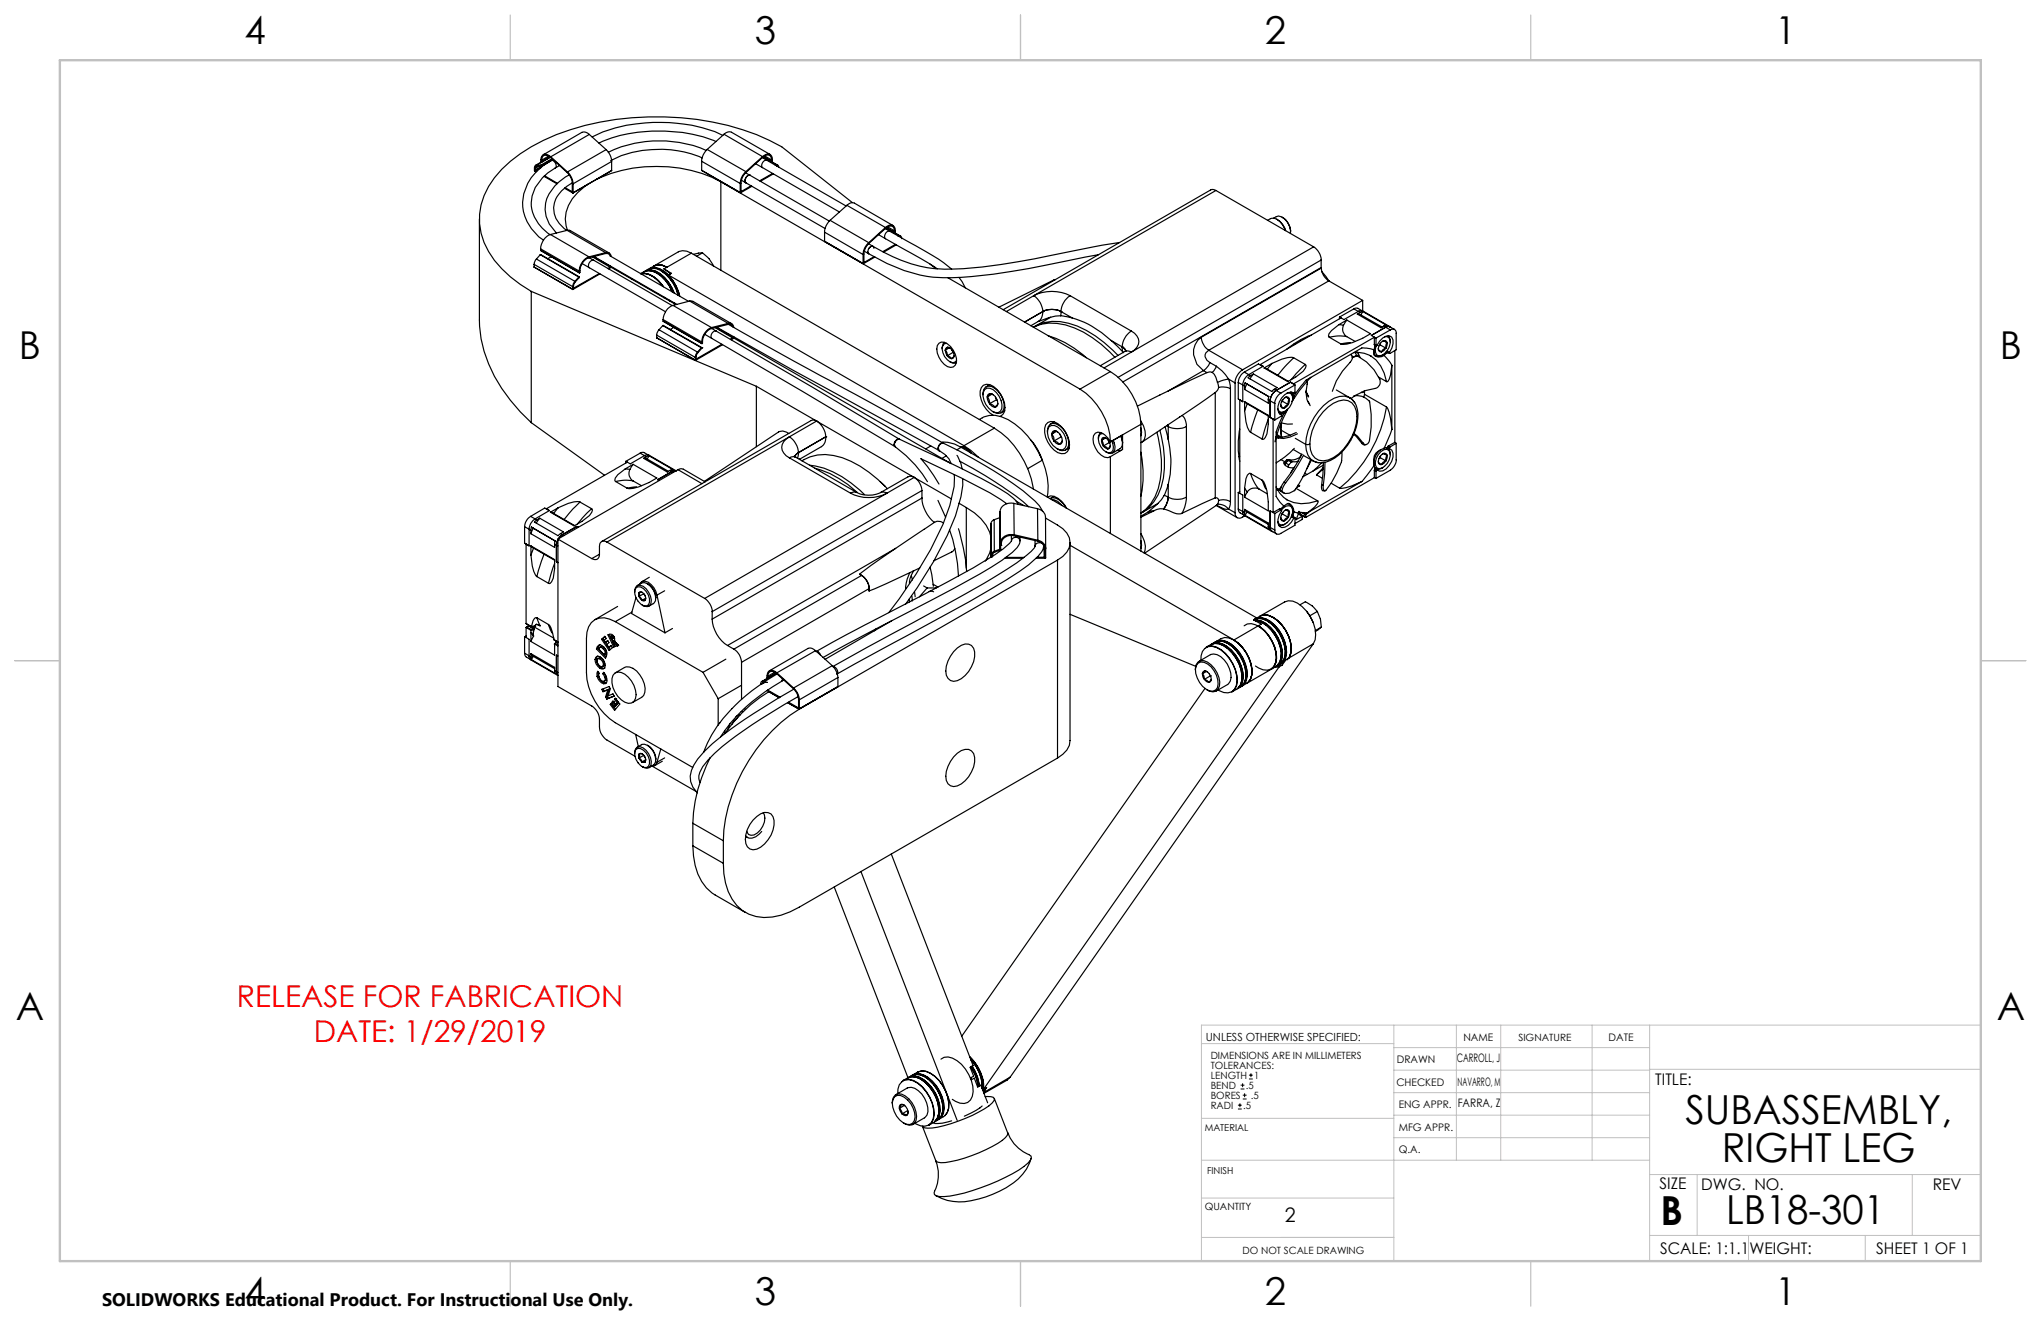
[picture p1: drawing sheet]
<svg xmlns="http://www.w3.org/2000/svg" width="432mm" height="279mm" viewBox="0 0 432 279" stroke-linecap="round" stroke-linejoin="round" font-family="sans-serif">
<defs><g id="words">
<g font-size="8.5">
<text x="356.6" y="237.7">SUBASSEMBLY,</text>
<text x="364.3" y="245.8">RIGHT LEG</text>
<text x="351.3" y="259">B</text>
<text x="365.2" y="258.9">LB18-301</text>
</g>
<g font-size="8.1">
<text x="51.7" y="9.3">4</text>
<text x="159.7" y="9.3">3</text>
<text x="267.6" y="9.3">2</text>
<text x="375.6" y="9.3">1</text>
<text x="4" y="76">B</text>
<text x="423.1" y="76">B</text>
<text x="3.3" y="215.7">A</text>
<text x="422.4" y="215.7">A</text>
<text x="51.7" y="276">4</text>
<text x="159.7" y="276">3</text>
<text x="267.6" y="276">2</text>
<text x="375.6" y="276">1</text>
</g>
<g font-size="6.3" fill="#f00">
<text x="50.1" y="213.1">RELEASE FOR FABRICATION</text>
<text x="66.4" y="220.4">DATE: 1/29/2019</text>
</g>
<text font-size="4.2" x="271.8" y="258.5">2</text>
<text font-size="3.8" x="21.6" y="276.3">SOLIDWORKS Educational Product. For Instructional Use Only.</text>
<g font-size="3.4">
<text x="350.2" y="229.5">TITLE:</text>
<text x="351.1" y="251.6">SIZE</text>
<text x="359.9" y="251.6">DWG. NO.</text>
<text x="408.9" y="251.7">REV</text>
<text x="351.2" y="265.2">SCALE: 1:1.1</text>
<text x="370.1" y="265.3">WEIGHT:</text>
<text x="396.9" y="265.2">SHEET 1 OF 1</text>
</g>
<g font-size="2.5">
<text x="308.2" y="224.7">CARROLL, J</text>
<text x="308.4" y="229.6">NAVARRO, M</text>
<text x="308.4" y="234.2">FARRA, Z</text>
</g>
<text font-size="2.4" x="255.1" y="220.1">UNLESS OTHERWISE SPECIFIED:</text>
<g font-size="2.2">
<text x="309.6" y="220.2">NAME</text>
<text x="340.3" y="220.2">DATE</text>
<text x="295.5" y="224.9">DRAWN</text>
<text x="295.4" y="229.8">CHECKED</text>
<text x="295.9" y="239.1">MFG APPR.</text>
<text x="295.9" y="234.4">ENG APPR.</text>
<text x="295.9" y="243.9">Q.A.</text>
</g>
<g font-size="2.1">
<text x="321.2" y="220.2">SIGNATURE</text>
<text x="256.1" y="224">DIMENSIONS ARE IN MILLIMETERS</text>
<text x="256.1" y="226.1">TOLERANCES:</text>
<text x="256.1" y="228.2">LENGTH</text>
<text x="256.1" y="230.3">BEND</text>
<text x="256.1" y="232.4">BORES</text>
<text x="263.6" y="230.3">.5</text>
<text x="264.6" y="232.4">.5</text>
<text x="265.3" y="228.2">1</text>
<text x="256.1" y="234.5">RADI</text>
<text x="263" y="234.5">.5</text>
<text x="254.9" y="255.9">QUANTITY</text>
<text x="262.9" y="265.2">DO NOT SCALE DRAWING</text>
</g>
<g font-size="2">
<text x="254.9" y="239.1">MATERIAL</text>
<text x="255.4" y="248.3">FINISH</text>
</g>
</g></defs>
<path d="M261.9 234.6h.8M261.9 233.8h.8M262.3 233.4v.8M262.5 230.3h.8M262.5 229.5h.8M262.9 229.1v.8M262.9 232.4h.8M262.9 231.6h.8M263.3 231.2v.9M264.2 228.2h.8M264.2 227.4h.8M264.7 227v.8" fill="none" stroke="#000" stroke-width=".21"/>
<g fill="none" stroke="#c0c0c0" stroke-width=".21">
<path d="M294.9 216.8v49.9M308.1 216.8v28.6M317.5 216.8v28.6M336.8 216.8v28.6M349 216.8v49.9M419.1 216.8h-164.9v49.9M254.2 236.5h40.7M254.2 220.7h40.7M294.9 231.1h54.1M294.9 226.3h54.1M294.9 221.6h54.1M294.9 235.9h54.1"/>
<path d="M349 226.2h70.1M254.2 245.4h94.8M254.2 253.4h40.7M294.9 240.6h54.1M349 248.4h70.1M359.1 248.4v12.9M404.6 248.4v12.9M254.2 261.7h40.7M349 261.3h70.1M369.9 261.3v5.4M394.6 261.3v5.4"/>
</g>
<path d="M108 3.2v9.5M215.9 3.2v9.5M323.8 3.2v9.5M3.1 139.7h9.6M419.1 139.7h9.5M108 266.7v9.6M215.9 266.7v9.6M323.8 266.7v9.6" fill="none" stroke="#c0c0c0" stroke-width=".25"/>
<path d="M12.7 12.7h406.4v254h-406.4z" fill="none" stroke="#c0c0c0" stroke-width=".5"/>
<g fill="none" stroke="#000" stroke-width=".25">
<path d="M113.2 35.9l.1 .2M113.2 35.6v.3M113.3 36.1l.3 .1M113.6 34.9a.49 .49 0 0 0-.5 .6v.6l.4 .2M113.6 34.9l.8 .1M114 35.1l-.8 .5M114.4 35l.1 .1M114.4 35.2l-.9-.1-.3 .5M114.5 35.1h.1M114.5 35.1l-.1 .1M114.5 35.4l-1.2 .7M114.6 34.3l1.7-1.1-3 1.8"/>
<path d="M114.6 33.9a.9 .9 0 0 1 .5-1 .9 .9 0 0 1 1 .2l3.9 3.4a3.2 3.2 0 0 1 1.1 2.3v1.7M114.6 33.9l-.1 .4M115.1 37.3l2.7 1.6M115.2 37.2l2.7 1.6M116.1 33l-1.5 .9M116.4 33.3l-2.8 1.6M116.5 33.2a1.14 1.14 0 0 0-1.1-.6 1.14 1.14 0 0 0-.9 .8v.9M116.5 34l-2 1.2M116.5 33.2l3.6 3.2M116.6 33.9a10.6 10.6 0 0 0-6 9.9 9.7 9.7 0 0 0 4.4 7M116.6 33.9h.1M116.6 33.9a1.04 1.04 0 0 1 .9 1.6"/>
<path d="M116.8 33.6l-2.4 1.4M116.9 33.7l-2.4 1.4M116.9 33.7l-.3 .2M117 33.8l-3.8 2.1M117.5 35.5a9.4 9.4 0 0 0-5.1 7.3 8.1 8.1 0 0 0 4 6.8M118.4 35l-.9 .5M119.5 39.8l1.7 1M119.6 39.7l1.4 .8M120.1 36.4a3.8 3.8 0 0 1 1.1 2.5M120.4 37a9.4 9.4 0 0 0-5 6 6.8 6.8 0 0 0 2.3 6.3M121.1 38.7a6.8 6.8 0 0 0-4 5.2 5.5 5.5 0 0 0 2.8 4.8M121.2 38.9v1.9"/>
<path d="M124.4 39a9.4 9.4 0 0 0-4.8 7.3l.5 2.4M124.7 28.4a1.46 1.46 0 0 0-1.6-.4l-8.2 4.7M124.7 28.4l-8.2 4.8M124.7 28.4l3.5 3.2M126.2 38a30.4 30.4 0 0 1 26.3 .5v18.6M128.2 31.6a3.6 3.6 0 0 1 1.2 2.5M128.2 31.6l-8.1 4.8M129.4 36.1h.1M129.4 36.1l-8.2 4.7M129.4 34.1l-8.2 4.8M129.4 34.1v2M148.4 36l80.1 46.3"/>
<path d="M148.4 34.1l8.2 4.7M148.4 36l8.2 4.7M148.4 34.1v1.9M148.6 33.4a23.1 23.1 0 0 0-19.4 .6M149.4 31.8a25.1 25.1 0 0 0-20.7 .4M149.6 31.6a3.6 3.6 0 0 0-1.2 2.5M149.6 31.6l8.2 4.7M151.5 30a33 33 0 0 0-24.8 .3M152.9 28.6a29.7 29.7 0 0 0-13.1-2.7 32.9 32.9 0 0 0-14.5 3.1M153.2 28.4a1.46 1.46 0 0 1 1.6-.4l8.1 4.7M153.2 28.4l-3.6 3.2M153.2 28.4l8.1 4.7"/>
<path d="M156.6 38.8v1.9M156.9 38.1l17.7 10.2M157.8 36.5l.9 .6M157.8 36.3a3.6 3.6 0 0 0-1.2 2.5M158.7 37a1.06 1.06 0 0 0-.9 1.7 1.06 1.06 0 0 1 .9-1.6l16.8 9.7M158.9 39.3l-2.1 1.2M159.1 39.4l-2.5 1.3M159.9 34.6l1.4 .9M161.3 33.3l.9 .6M161.3 33.1a1.12 1.12 0 0 1 1.1-.5 1.12 1.12 0 0 1 1 .7l-.1 .9M161.3 35.5l16.3 9.3M161.3 33.1l-3.5 3.2"/>
<path d="M161.4 33.2l2.9 1.7M161.5 33.2l3 1.7M161.8 33l1.4 .8M162.2 33.9a1.03 1.03 0 0 0-.9 1.6M162.2 33.9l16.8 9.7M163.2 34.1l.1 .1M163.2 33.8a.9 .9 0 0 0-.4-.9 .9 .9 0 0 0-1.1 .1l-3.9 3.5a3.2 3.2 0 0 0-1 2.2v1.7M163.2 34.1l-1.7-.9 1.8 1M163.2 33.8v.3M163.3 34.2h.1M163.4 36.7l-2.7 1.5M163.6 36.8l-2.7 1.5"/>
<path d="M164 34.9h.3M164.3 34.9l.3 .1 .1 .3M164.3 35.1l.2 .1M101.4 46.3v21.4a28.9 28.9 0 0 0 8.7 19.4l2.3 2.3M113 56.5l8.2 4.7M113 55.9l8.2 4.7M113 55.9v.6M113.5 54.8l-.5 1.1M113.5 54.8l8.1 4.7M114.3 53.9l8.3 4.7M114.3 53.9l8.1 4.7M114.3 53.9l-.8 .9"/>
<path d="M114.4 53h.1M114.4 53l8.2 4.7M114.4 52.6l8.1 4.7M114.4 52.6v.4M116.5 49.6a3.3 3.3 0 0 0-2.1 3M116.5 49.6l8.1 4.7M116.6 54.3l-.7 .4M120 48.7l.7 .1 8.2 4.7M120 48.7l8.1 4.7M120 48.7l-3.5 .9M121.1 40.5h-.1M121.6 59.5l-.3 .5-.1 .6"/>
<path d="M122.4 58.6l-.8 .9M122.5 57.3l.1 .4M122.6 58.6h-.2M122.6 58.6l-1.1 1.3-.2 1M122.6 57.7l.1-.1a3.2 3.2 0 0 1 1.9-3.1l3.5-.9 .6 .1 .4 .5 16.6 9.5M122.6 57.7h.1M123.2 55.7l1.5 .9M124.6 54.3a3.5 3.5 0 0 0-2.1 3M124.6 54.5l1 .5M124.7 56.6l16.1 9.3M125.3 54.3l3.8 2.2M125.6 54.3l3.6 2.1"/>
<path d="M125.6 55a1.06 1.06 0 0 0-.9 1.6M125.6 55l16.6 9.6M125.7 54.3l17.5 10.1M126.8 57.9l-5.4 3M126.9 57.9l-5.7 3.3M128.1 53.4l.7 .1 .5 .8M128.1 53.4l-3.5 .9M129.1 56.5l-.5 .3M129.2 56.4l-.1 .1M129.2 56.3v.1M129.3 56.4v.2l-.5 .3M129.3 56.6l13.7 7.8"/>
<path d="M133.7 58.9l-.1 .1M135.6 57.9a3.3 3.3 0 0 1 2.8 .7l1 .8 1 1.2M135.6 57.9a5 5 0 0 1 4.7 2.7M135.6 57.9a3 3 0 0 1 2.8 .8l1.8 1.9M135.9 57.8a2.47 2.47 0 0 1 3.1-.1 7.8 7.8 0 0 1 3.2 4 7.7 7.7 0 0 0-4.2-4.4 2.95 2.95 0 0 0-2.5 .6M136.6 57.3a3.2 3.2 0 0 1 3.1 .6 8.8 8.8 0 0 1 2.9 4M137.5 56.8a3.1 3.1 0 0 1 3 .6 8.9 8.9 0 0 1 3.3 5.2M138.4 56.3a2.51 2.51 0 0 1 2.7 .2 2.98 2.98 0 0 0-3.7 .3 2.88 2.88 0 0 1 3.1 .6l.9 .8M139.8 57.3a8.7 8.7 0 0 1 3.7 5.2 8.2 8.2 0 0 0-4.6-5.7 2.71 2.71 0 0 0-2.4 .5 2.93 2.93 0 0 1 3.2 .6 9.2 9.2 0 0 1 3 4.1M140.5 56.9l1.3 1.1M140.5 56.9l1.6 .9-.7 .4M141.1 56.5l-.6 .4"/>
<path d="M141.4 58.2a9.7 9.7 0 0 1 2.4 4.5M141.4 58.2l62.5 36.1M146.3 53.6a2.65 2.65 0 0 0-2.8-.3l-5.1 2.9a2.57 2.57 0 0 1 2.7 .3M146.3 53.6l-5.2 2.9M146.3 53.6l64.1 37M148.6 53.5a5.8 5.8 0 0 1 2.3 2.7M148.6 53.5l-1.9 .3M148.6 53.5l-1.2 .7M156.8 40.4v.1M174.4 51l8.2 4.8M174.4 49.1l8.2 4.7M174.4 51l8.2 4.7"/>
<path d="M174.4 49.1v1.9M175.6 46.6a3.6 3.6 0 0 0-1.2 2.5M175.6 46.6l8.2 4.7M179.2 43.4a1.4 1.4 0 0 1 1.6-.4l8.1 4.7M179.2 43.4l8.1 4.7M179.2 43.4l-3.6 3.2M180.3 42.9l-14.9-11.9a53.8 53.8 0 0 0-28.2-6.3 52.7 52.7 0 0 0-24.8 6.3 22.3 22.3 0 0 0-10 10.4 13.4 13.4 0 0 0 2.2 13.7 26.6 26.6 0 0 0 7.8 6.5M182.6 53.8v1.9M182.8 55.5h.1M182.8 53.1l1 .6M183.6 53.2l.2 .5M183.8 53.7a33.8 33.8 0 0 0 13.6 4.9 67.8 67.8 0 0 0 16.7-1.2l18.3-3.5"/>
<path d="M183.8 51.5l.9 .6M183.8 51.3a3.4 3.4 0 0 0-1.2 2.5M184.7 52.1a1.04 1.04 0 0 0-.9 1.6M184.7 52.1h-.1a.92 .92 0 0 0-.9 .6M184.7 52.2l.2 .3M184.9 54.3l-2.1 1.2M185.1 54.4l-2.5 1.3M185.9 49.6l1.4 .9M187.3 48.4l.9 .5M187.3 50.5l7.4 4.1 3.6 2.3M187.3 48.1a1.15 1.15 0 0 1 1.1-.5 1.15 1.15 0 0 1 1 .7v.8l-.2 .1M187.3 48.1l-3.5 3.2"/>
<path d="M187.4 48.2l2.9 1.7M187.5 48.2l1.7 1M187.8 48l1.4 .8M188.2 48.9l3.5 2a54.1 54.1 0 0 1 9.6 6M188.2 48.9a1.04 1.04 0 0 0-.9 1.6M189.2 48.8a.99 .99 0 0 0-.7-1 .99 .99 0 0 0-1.1 .5l-3.6 3.2a3.2 3.2 0 0 0-1 2.2v1.8M189.2 48.8v.4M189.3 49.2l-1.8-1 3 1.8M189.4 51.7l-2.6 1.5M189.6 51.8l-2.7 1.5M190.3 49.9a.46 .46 0 0 1 .4 .6M190.3 49.9h-.3"/>
<path d="M196.7 55.8l1.3 1M200.5 58.7l34.4 19.9M202.9 58.7l1.3 2.2M223.2 59.2l-11.9 5.8M236.9 51.3l-10.3 1.9a140.1 140.1 0 0 1-24.7 3.7 27.3 27.3 0 0 1-15-3.6l-2.2-1.2M257.2 40.3l-.6-.2-.5 .1-43.9 25.3M257.2 40.3l-38.5 22.2M257.2 40.3l20.7 11.9M268.2 46.6a1.73 1.73 0 0 1 2.6 .2l.5 .7 .6 1.2M269.5 46.1a1.51 1.51 0 0 1 2.2 .2 3.8 3.8 0 0 1 1.3 3.1M270.1 46.4a3.6 3.6 0 0 1 1.9 2.4M271.3 45.9a3.4 3.4 0 0 1 1.7 3.1"/>
<path d="M277.9 52.2a3.5 3.5 0 0 1 1.6 2.8M277.9 52.2l-38.5 22.3M279.5 56.6v.1M279.5 55v1.6M279.5 56.6l-41.9 24.2M279.5 55l-42.9 24.8M279.5 56.7a3.4 3.4 0 0 0 1.6 2.7M279.5 56.7l-25.4 14.6M279.6 57.4l1.6 2M281.1 59.4l-25.4 14.7M281.1 59.4l7.2 4.1M112.4 61.6l47.6 20.1"/>
<path d="M112.4 61.6v27.8M121.2 60.6v.6M121.3 60.9h.1M138.9 71.4l.1 .1M138.9 70.9l8.2 4.7M138.9 71.4l8.2 4.8M138.9 70.9v.5M139 71.5l8.1 4.7M139.4 69.7l-.5 1.2M139.4 69.7l8.2 4.8M140.2 68.9l8.3 4.6M140.2 68.9l8.2 4.7"/>
<path d="M140.2 68.9l-.8 .8M140.3 67.9v.1M140.3 67.9l8.2 4.8M140.3 67.6l8.1 4.7M140.3 67.6v.3M140.6 62.9l-.2 .1M141.6 63.5l.1 .2M142.4 64.6a3.3 3.3 0 0 0-2.1 3M142.4 64.6l8.1 4.7M142.6 69.3l-.8 .4M142.7 64.1l.1 .1M145.9 63.7h.7l8.2 4.8"/>
<path d="M145.9 63.7l8.2 4.7M145.9 63.7l-3.5 .9M147.1 75.6v.6M147.2 75.9h.1M147.6 74.5l-.4 .5-.1 .6M148.4 73.6h.1M148.4 73.6l-.8 .9M148.5 73.6h.1M148.5 73.6l-1.1 1.4-.2 .9M149.1 70.7l1.5 .9M150.5 69.3a3.5 3.5 0 0 0-2.1 3M150.6 69.5l.9 .5"/>
<path d="M150.6 71.6l38.8 22.9M151.3 69.3l3.7 2.2M151.5 69.3l3.6 2M151.5 70l20.5 12 18.4 11-.4-.1M151.5 70a1.02 1.02 0 0 0-.9 1.6M151.7 69.2l15.9 9 31.1 17.1M152.7 72.8l-5.4 3.1M152.9 72.9l-5.8 3.3M154.1 68.4h.7l.3 .4 .1 .4M154.1 68.4l-3.6 .9M154.1 68.6l45.4 25.1M155 69.1l-.2-.3-.5-.2-3.8 .9a3.5 3.5 0 0 0-1.9 3.2l-.2-.4"/>
<path d="M155 71.5l-.5 .3M155.1 71.3l-.1 .2M155.1 71.2v.1M155.3 71.5l45.9 26.5-.4-1-.9-.9-1.2-.8M155.3 71.2v.3l-.6 .4M198.6 72.6a1.82 1.82 0 0 1 2.5 .7 4.5 4.5 0 0 1 1.3 3.3 1.23 1.23 0 0 1-2 .9 4.4 4.4 0 0 1-2.1-4.4zM199.8 72.4l-.3 .3-.2 1M200 74l.4 1.2M200 74l.3 .6 .1 .6M200.3 72.6l-.6 .1a2.1 2.1 0 0 0 .1 2.7 1.81 1.81 0 0 0 2.3 1.2l.3-.3M200.4 75.2l.6 .6h.3M200.4 75.2l.5 .3 .4 .3"/>
<path d="M200.5 73.4l-.4 .3-.1 .3M200.5 73.4l.5 .2 .4 .5M200.5 73.4l.5 .3M200.5 73.4l-.5 .6M200.8 73.6l-.8 .4M200.9 76.5a1.47 1.47 0 0 0 1.4 .2M201.4 74.1l.3 .4 .2 .8M201.4 74.1l.2 .4M201.6 74.5l.2 .1M201.6 74.5l-1.2 .7M201.9 75.3a.54 .54 0 0 1-.6 .5M201.9 75.3l-.6 .5"/>
<path d="M218.7 62.5a8.6 8.6 0 0 1 7.7 0M218.7 62.5a4.3 4.3 0 0 1 1.9 3.4M218.7 62.5l-5.8 3.4M219.7 68l-1.6 .9M220.6 65.9h.1M220.6 65.9a4.3 4.3 0 0 1 3.9 0M220.6 65.9l-.3 1.5-.6 .6M220.6 65.9l-3.9 2.2M220.6 65.9l-3.8 2.2M221.8 71a20.2 20.2 0 0 1 8 4.7M222.3 67.1l-3.4 1.9M224.4 66.8a13.5 13.5 0 0 0-4.7 1.2"/>
<path d="M224.4 66.8l2.4 .4M224.5 65.9l-.1 .9M224.5 65.9h.1M224.5 65.9l2.3 1.3M226.4 62.5a4.3 4.3 0 0 0-1.9 3.4M226.4 62.5l13 7.5M226.8 67.2l1.5 .5a18.8 18.8 0 0 1 6.8 4.3M234.9 78.6a14.3 14.3 0 0 1 6.5 11.1M234.9 78.6l-6.4 3.7M235.1 72l2.4 2.3M235.1 72l2.3 1.4M236.5 75.2a23.5 23.5 0 0 0-10.4-6.8 9.3 9.3 0 0 0-7.5 .8 10 10 0 0 1 8.7 .2 24.5 24.5 0 0 1 8.6 6.2"/>
<path d="M237.4 73.4l.1 .9M237.4 73.4h.1M237.4 73.4l.4 .2 .4 .6M237.5 74.3l.2 .3M238 74.3a1.48 1.48 0 0 1 1.4 .2M238 74.3l-5.2 3.1M238.3 74.1l-.3 .2M239.4 70a2.35 2.35 0 0 1 1.5 2.2 2.35 2.35 0 0 1-1.5 2.3M239.4 70a4.3 4.3 0 0 0-2 3.4M239.4 74.5l-5.8 3.3M254.1 71.3a4.2 4.2 0 0 0 .5 7.1M254.1 71.3a3.8 3.8 0 0 0 1.6 2.8"/>
<path d="M254.6 78.4l-7.4 4.3M254.6 78.4l.7 .4M255.3 78.8l-8.1 3.9M255.7 74.1l-.6 .5-.1 .9 .3 .7 .7 .5M255.7 74.1l7.2 4.1M256 76.7l-.4 .8-1 .9M256 76.7l1.4 .8M256.5 78.8l-.6-.1-.6 .1M256.5 78.8a3.6 3.6 0 0 1 1.1 2.1M257.4 77.5l1.2 1 1.3 1.7M257.4 77.5l-.9 1.3M262.9 78.2a3.5 3.5 0 0 0-1.6 2.8"/>
<path d="M263.2 78.7a2.95 2.95 0 0 0-1.2 2.2M263.2 78.7l1 .5M264.2 79.2a2.69 2.69 0 0 0-1.3 2.3M264.2 79.2l.4 .2M264.6 79.4l-.5 .5 5 2.9 .5-.5M265.2 79.1l-.8 1.1M265.2 79.1l5 2.9-.6 .3M265.2 79.1l-.6 .3M266.6 77.1l.6 .4M266.6 77.1v.1M267.2 77.5l-1-.5-3 1.7M267.2 77.5l-3 1.7"/>
<path d="M267.4 77.8l5.2 2.8M269.1 76.9l-1 1.2M269.1 76.9l-1.7 .9M273.7 75.7l-.1-.1a3.4 3.4 0 0 0-2.4 .4l-2.1 .9M273.7 75.7l-1.9 1.9-1.5 1.8M273.7 75.7l2.5 1.4M273.8 72.7l.1 .2M275.1 72v.2M276.2 77.1l.1 .3-.1 .4-.5 .7-1.6 1.3-1.6 .9-5.1-2.9M276.2 77.1l-3 3.2M277.3 79.8a25.9 25.9 0 0 0-3.9 5.1M277.5 70.9a15.3 15.3 0 0 0-5.3 3"/>
<path d="M281.2 71.3l2.5 1.4M283.3 68.7l-1.6 1.2-.5 .7-.1 .4 .1 .3M283.3 68.7l.9 .1M283.4 67.1v.3M283.7 67.2l-17.1 9.9M284.2 68.8l-.1 .3a1.84 1.84 0 0 0 .8 2.1M284.9 71.2a8.2 8.2 0 0 0-3.7 .1M284.9 71.2l1.8 1M284.9 67.7l5 2.9a10.9 10.9 0 0 1-6 2.2l-.2-.1M284.9 67.7l-.7 1.1M284.9 67.7l-1.6 1M285.6 72.5l-1.9 .2"/>
<path d="M285.8 75a1.05 1.05 0 0 1-.2 1.6l-1.6 1.9-1.3 2.1-.8 2.2M285.9 75l.1 .2M286.4 74.6a5.6 5.6 0 0 1 3.6 .7M286.4 65.3l.7-.1 1 .5M286.4 65.3l-3 1.8M286.4 65.3l1 .6M286.7 74.5l.3 .7M286.8 75.3h.4M286.8 75.3h.2M286.8 75.3l-.7 .3M287 75.3h.2a9.6 9.6 0 0 1 4.8 5.3 1.43 1.43 0 0 1-1.1 1.6l-2 .4-2.1 1-1 .7M287 75.3l-.9 .4"/>
<path d="M287.1 74.4l.7 1.2M287.2 66.4l.7 .2M287.2 66.4l5 2.9 .6-.3M287.4 65.9l-3.1 1.7-.9-.5M287.4 65.9l.4 .2M287.4 74.9v.5M287.8 66.1l-.6 .3M287.9 66.6l4.5 2.6M288.3 65.8l-.4-.1-.5 .2M288.3 65.8l5.8 3.3M288.3 63.5v2.3M288.3 63.5l-25.4 14.7"/>
<path d="M288.3 65.9l-.5 .2M288.3 65.9l5 2.9-.5 .2M288.3 65.9l-.4 .7M289.9 75.2a7.2 7.2 0 0 1 3.4 5.5M290.6 74.2l.1 .6a1.13 1.13 0 0 0 1.9 .3M290.7 74l-1.6-.4h-1l-11.8 6.8-2.6 3.4M290.7 74v.2a.93 .93 0 0 0 .1 1 .93 .93 0 0 0 1 .3l1-.3M290.8 71.3v1.7M290.8 71.3l-17.1 9.9M290.8 71.3l.3 .2M290.8 72.8l.3 .3M290.8 73h.1"/>
<path d="M290.8 73l.1 .1-.2 .9M291 75.2l.1 .1M291.1 73.1l.1 .1 .1-.1a3.4 3.4 0 0 1 2.6-2.1l.5 .3a2.92 2.92 0 0 1-.4 3.2M291.1 71.5v1.6M291.6 73.7v.3M291.6 74a.49 .49 0 0 0 .7 .4M291.6 74l.7 .4M291.7 79.8l1.6 .9M292 73l-.3 .1M292 73l1.2 .6M292.1 72.6l-.1 .4M292.8 69l.4 .2"/>
<path d="M292.8 72.1l.6 .4M292.8 75.2l1.1 1.2 .6 .9M292.8 72a.5 .5 0 0 1 .6 .5M292.8 72a1.98 1.98 0 0 0-1.2 2M292.8 72l-.3 .2M292.8 72l.6 .5M292.9 71.2h.5l.4 .2a2.82 2.82 0 0 1-2.1 3.9 1.47 1.47 0 0 1-.6-2.2l-.3-.2M293.2 69.2l.5-.2 .5 .2M293.2 69.2l.7-.1 1.1 .6M293.2 69.2l-3.1 1.7 .7 .4M293.2 69.2l.9 .6M293.2 69.2l-3 1.7"/>
<path d="M293.2 73.6l-.4 .6-.5 .2M293.2 73.6l-.6 .3-.3 .5M293.2 74.5l.2 .1M293.4 74.6l-.6 .6M293.4 72.5v.5l-.2 .6M293.4 72.5l-.2 .6v.5M293.4 74.2l.6 .3M293.6 74.6h-.2M293.6 74.6h.1M293.6 74.6l-.3-.2 .7 .4M293.7 71l.4 .8v.5M294.1 69.8a.74 .74 0 0 1 .9-.1 .74 .74 0 0 1 .4 .8v3.5l-1.3 .8h-.2l.1-.3"/>
<path d="M294.1 69.8l-3 1.7M294.5 77.3l-.3 2-.3 .9-.3 .5h-.3M294.5 77.3v13.5M295.1 74.2v19.4l-1.4 .7M112.4 89.4l15.5 11.1M132.3 99.2l-1.6 1.2-.5 .7-.1 .5 .1 .2M132.3 99.2l.9 .1M132.4 97.6v.3M132.7 97.8l-17.1 9.8M133.2 99.3l-.1 .3a1.84 1.84 0 0 0 .8 2.1M133.9 98.2l5.1 2.9a10.9 10.9 0 0 1-6.1 2.2h-.2M133.9 98.2l-.7 1.1"/>
<path d="M133.9 98.2l-1.6 1M135.4 95.8l.7-.1 1 .5M135.4 95.8l-3 1.8M135.4 95.8l1 .6M136.2 96.9l.7 .2M136.2 96.9l5 2.9 .6-.3M136.4 96.3h.9l5.8 3.3-.4-.1-.5 .2M136.4 96.3l-3 1.8-1-.5M136.4 96.3l.4 .3M136.8 96.6l-.6 .3M136.9 97.1l4.5 2.6M137.3 96.4l-.5 .2"/>
<path d="M137.3 96.4l5 2.9-.5 .2M137.3 96.4l-.4 .7M141.8 99.5l.4 .2M142.2 99.7l-3.1 1.8M142.2 99.7l-3 1.8M142.2 99.7l.3 .2M143 99.6h-.3l-.5 .1M143.4 99.3l.7-.2 .5 .1 4.6 2.7M143.4 99.3l-25.4 14.7M143.4 99.3l5.1 3M160 81.7l41.3 23.8M160 81.7v12.8"/>
<path d="M166.9 91.7a1.85 1.85 0 0 0-2.2-.3l-15.7 10.4M167 92.4a2.33 2.33 0 0 0-1.6 2.2 2.33 2.33 0 0 0 1.6 2.2M167 92.4a4.3 4.3 0 0 1 1.9 3.3M167 92.4l-38.6 22.3M167 96.8l13 7.5M168 96.5l.3 .2M168.3 96.7a1.42 1.42 0 0 0-1.3 .1M168.3 96.7l13 7.5M168.9 95.7h.1M168.9 95.7l-.6 .5-.2 .4M168.9 95.7l-.6 .5-.1 .4M168.9 95.7l-.2 1.2"/>
<path d="M169.7 97.5a9.5 9.5 0 0 1 8.5-.7 25.1 25.1 0 0 1 9.5 6.6M171.3 98.4a19.4 19.4 0 0 1 11.6 6.2M172.4 99a21.6 21.6 0 0 1 9 5.1M172.8 89l-.6-.2-.6 .1-44.3 25.6M172.8 89a4.3 4.3 0 0 1 1.9 3.4M172.8 89l-5.8 3.4M174.7 92.4h.1M174.7 92.4l-.1 .8-.4 1-5 2.9M174.7 92.4l-5.8 3.3M189.3 93.6l.1-.2a.79 .79 0 0 1 .8-.5l10.6 4.9a135.9 135.9 0 0 1 12.4 6.6l1.7 1.5 .5 .8M189.3 94.4a25.3 25.3 0 0 1 6.9 7.5M189.9 92.9l-.1 .1a1.03 1.03 0 0 0-.5 1.4"/>
<path d="M190.3 92.9a1.06 1.06 0 0 0-.9 1.6l-.2-.6M196.9 94.3l-1 .6M198.6 94.9l.2 .5M198.7 95.3a.98 .98 0 0 1-.1-1.1 .98 .98 0 0 1 1-.5 1.05 1.05 0 0 0-.9 1.7h.1M199.4 93.5l1.1 .1 1.4 .3 1.4 .7M199.5 93.7a101.5 101.5 0 0 1 17 10.1l2.5 2.2 .9 1 .7 1.2M199.5 93.7l-.5 .2M200.2 96.4l-.9 .5M202.5 96.3l.8 1.8 .3 1.1M203.1 97.5a76.8 76.8 0 0 1 14.5 9.7M203.2 94.5a2.45 2.45 0 0 1 2.3 1.4 2.64 2.64 0 0 0-2.3-1.4zM203.3 94.6a2.33 2.33 0 0 1 1.9 1.1"/>
<path d="M203.3 94.6l62.6 36.1-.7 .4 1.6 .9-.6 .4M203.3 94.6l-.9 .5M203.9 94.3l1.5 .9 1.6 1.5M207.2 88.7a5.4 5.4 0 0 1 6.1 .1 17.4 17.4 0 0 1 7.2 8.5M208 83.5a1.48 1.48 0 0 1 .7-1.7 1.48 1.48 0 0 1 1.8 .4 4.8 4.8 0 0 1 1.9 4.2l-.3 .6a1.53 1.53 0 0 1-2.1 0M208.3 82.4a1.75 1.75 0 0 1 2.5 .6 4.1 4.1 0 0 1 1.1 3.4l-.2 .6a1.75 1.75 0 0 1-2.5-.7 3.5 3.5 0 0 1-.9-3.9zM208.9 84v.5l.5 .9M208.9 84l.4 .6 .1 .8M209.4 85.4a1.34 1.34 0 0 0 1.1 .7M209.4 85.4l.6 .2 .5 .5M209.4 81.4l-.8 .4M209.5 83.3a.61 .61 0 0 0-.6 .7"/>
<path d="M209.5 83.3l.4 .1 .7 .6M209.5 83.3l.6 .2M209.5 83.3l-.6 .7M209.9 83.4l-1 .6M210.1 87.8a5.6 5.6 0 0 1-2.7-5.1 1.61 1.61 0 0 1 1-1.4 1.61 1.61 0 0 1 1.8 .4 5.6 5.6 0 0 1 2.3 5.4l-.3 .6-.6 .4M210.4 90.6a18.7 18.7 0 0 1 8.2 12.8M210.4 90.6l-6.5 3.7M210.6 84l.4 .7 .1 .7M210.6 84l.2 .6M210.8 84.6l.2 .1M210.8 84.6l-1.4 .8M211.1 85.4a.66 .66 0 0 1-.6 .7"/>
<path d="M211.1 85.4l-.6 .7M212.6 86.9l-.8 .4M218.1 93l1.4 2 .6 1.2M220.1 96.2l.4 1M220.1 96.2l-.1 .1M220.5 97.3a13.7 13.7 0 0 1 1 7.8M220.5 97.3l-3.1 1.8M221.6 91.4v-.3a1.39 1.39 0 0 1 1.8-1.5 4.6 4.6 0 0 1 2.7 4.7 1.46 1.46 0 0 1-2.5 .6M221.7 89.4a2.35 2.35 0 0 1 2.9 .9 5.5 5.5 0 0 1 1.6 4.6 1.52 1.52 0 0 1-2.4 .8 5.4 5.4 0 0 1-2.6-5.8zM221.9 90.3a1.75 1.75 0 0 1 2.5 .6 3.4 3.4 0 0 1 .9 3.9l-.5 .3a3.2 3.2 0 0 1-3-2.6l-.1-1.7zM222.5 91.8l.2 .9 .3 .6M222.5 91.8a1.59 1.59 0 0 1 .5 1.5"/>
<path d="M223 93.3l.4 .4 .7 .3M223 93.3l.6 .2 .5 .5M223 89.2l-.8 .5M223.1 91.1a.66 .66 0 0 0-.6 .7M223.1 91.1l.5 .1 .7 .7M223.1 91.1l.7 .3M223.1 91.1l-.6 .7M223.5 91.2l-1 .6M224.3 91.9l.4 .9v.5M224.3 91.9l.1 .5M224.4 92.4l.2 .1M224.4 92.4l-1.4 .9"/>
<path d="M224.7 93.3a.61 .61 0 0 1-.6 .7M224.7 93.3l-.6 .7M226.2 94.8l-.8 .4M228.5 82.3a14.1 14.1 0 0 1 6.4 11.2M232.9 91.5a1.51 1.51 0 0 0-.5 1.3M233 93.1l.1 .6 .3 .6M233 93.1l.4 .6v.6M233.3 91.7l-.5 .1a2.73 2.73 0 0 0 1.9 4l.5-.2a2.09 2.09 0 0 0 0-2.3M233.4 94.3l.5 .5 .5 .1M233.4 94.3l.6 .2 .4 .4M233.6 92.5a.5 .5 0 0 0-.6 .6M233.6 92.5a1.77 1.77 0 0 1 1.3 1.8"/>
<path d="M233.6 92.5l.5 .2M233.6 92.5l-.6 .6M233.9 92.6l-.9 .5M234.5 93.2l.1 .4M234.6 93.6l.2 .1M234.6 93.6l-1.2 .7M234.9 94.3a.5 .5 0 0 1-.5 .6M234.9 94.3l-.5 .6M234.9 93.5a3.3 3.3 0 0 0-2.6-2.1l-.6 .2a2.62 2.62 0 0 0 0 3.1 3.3 3.3 0 0 0 2.7 2.1l.5-.2M234.9 93.5l2.6-1.5v3.1l-2.6 1.5M234.9 93.5h.1M234.9 96.6v16.3"/>
<path d="M235.5 93.1a2.36 2.36 0 0 1 0 2.6 1.43 1.43 0 0 1-1.5-.1M236.4 95.2h.8M237.1 92.3a2.14 2.14 0 0 1-.1 2.6l-1.6 .9M237.1 92.2l.4 1.4M241.3 89a4.9 4.9 0 0 1 .8 3.9l-.7 .7M241.4 90.5l.1 .9-.1 .8M241.4 90.8v.3M241.4 95.6a23.1 23.1 0 0 1 0 9.4M241.4 89.7l-6.5 3.8M241.4 89.7v26.9M245.4 91a22.5 22.5 0 0 1 .3 12 9.3 9.3 0 0 1-4.4 5.5 9.7 9.7 0 0 0 4.2-7 23 23 0 0 0-.7-10.1M246.5 90.3l.7 2.6"/>
<path d="M246.8 90l.3 .2M247.1 90.2v-.3l.1 .3M247.1 90.2h.1M247.2 92.9l.3 1.8a18.6 18.6 0 0 1-.3 7.7M247.2 90.2a4.3 4.3 0 0 0 3.8 0M247.2 82.7l-6.6 3.2M247.2 90.2v2.7M250.1 87.9l-8.4 5.6M250.1 87.9a2.97 2.97 0 0 1 .9 2.3M251 90.2v15M257.1 83l-7 4.9M257.1 83v22.3"/>
<path d="M257.6 80.9l.2 1.1M257.8 82l-.2 .5-.5 .5M257.8 82a3.8 3.8 0 0 1 2.5 .2M259.9 80.2l-2.3 .7M259.9 80.2l.4 2M259.9 80.2l1.4 .8M260.3 82.2v23.9M261.3 81v27.4M262 80.9v3.5l.9 .5M262 80.9l.9 .5M262.3 90.7a17.5 17.5 0 0 0 0 6.9M262.3 96.5l-.2 .1"/>
<path d="M262.3 84.6v19.8M262.3 84.6h.1M262.9 81.5l.4 .2M262.9 81.5v3.5l-.6-.4M263.3 84.9l5 2.9v1.9l-.3 2.1-.6 1.1h-.4M263.3 86.9a7.2 7.2 0 0 0 1.1 4.4l.2 .1M263.3 84.9l.3 .3 4.7 2.8M263.3 82.4l5 2.9v-.7M263.3 81.7v.7M263.3 84.9v2M263.4 81l5 2.9-.1 .7M263.4 81l-.1 .7"/>
<path d="M263.4 81l.4 .2-.5 1.2M263.9 85.4l-.6 1.5M264.6 91.4l2.4 1.5M266.1 86.7l-1.5 4.7M268.3 88.7l-1.3 4.2M268.3 84.6l.4 .2M268.7 84.8v3.5M268.7 88.3l.6 .4M268.7 84.8l1 .5M268.7 88.3l1 .5M268.7 88.3h.1M269.3 88.7v19.7"/>
<path d="M269.4 88.7h-.1M269.6 82.3l.4 .3M269.7 85.3v3.5M270 92.4h.2M270 82.6a2.69 2.69 0 0 0-1.3 2.2M270 82.6a2.95 2.95 0 0 0-1.3 2.2M270 82.6l1 .5M270.2 91.9l.9 .6M270.2 92.4l.3 .2M270.5 92.6l-.5 .1M270.6 87.3l.4 .2M270.7 87.5l.4 .2"/>
<path d="M271 83.1a2.7 2.7 0 0 0-1.3 2.2M271 85.6v.3M271 90.9l1.9 1.2M271 85.9a.46 .46 0 0 0 .6 .4M271 85.9l.6 .4M271 87.5l-.1 .1M271 97.2l.9 .5M271.1 89.4l1.3 .3h1M271.1 89.4l-.1 1.5M271.1 89.4l-.1 1.7 .2 1.4-.2-1.6M271.1 87.7v.3l-1.4 .8M271.3 84.9l-.2 .2"/>
<path d="M271.3 84.9l1.2 .6M271.4 84.5l-.1 .4M271.6 87.4l-1.6 4v13.6l.7 1.1 .9 .9M271.6 87.4l-.6 .1M271.7 97.8v.4M271.7 97.8l.1 .1M271.7 98.2h.2M271.8 97.9l-.1 .3M271.8 97.9l.2 .1M271.9 87a1.53 1.53 0 0 1-1.4 .2M272 97.9l-.1 .3v.3l.7 .3M272 97.9l.7 .4"/>
<path d="M272.1 84l.7 .4M272.2 84h.4l.2 .4M272.2 84a1.86 1.86 0 0 0-1.2 1.9M272.2 84l-.4 .1M272.2 84l.6 .4M272.2 97.2l-.5 .6M272.3 83.1h.4l.5 .2a2.82 2.82 0 0 1-2.1 3.9l-.5-.2-.3-.5M272.3 97.3l-.5 .6M272.3 97.3l.2 .1M272.4 97.2l-.2 .1M272.4 86.6l-.8 .8M272.4 86.6a27.5 27.5 0 0 0-2.7 6.9"/>
<path d="M272.4 97.3h.3M272.5 97.3h-.2M272.5 97.3h-.3h.1M272.5 97.3h.2M272.5 97.3h.1M272.5 85.5l-.3 .5-.6 .3M272.5 85.5l-.5 .4-.4 .4M272.6 97.4l-.6 .5M272.6 97.4l.6 .4M272.7 98.3l-.2 .2 .1 .3 1.2 .1M272.8 97.3l-.2 .1M272.8 97.3l.6 .3"/>
<path d="M272.8 84.4l-.3 1.1M272.8 84.4l-.3 .6v.5M273 82.9a1.41 1.41 0 0 1 .5 1.3M273 80.8v.1M273 80.8l-3 1.8M273 80.8l.7 .4M273 80.9l1 .5M273 80.9l-3 1.7M273.1 83l.4 .2M273.2 97.8l-.5 .5M273.3 83l.4 .2M273.4 97.6l-.2 .2"/>
<path d="M273.5 83.2l.2 .6M273.5 83.1v.1M273.6 95.1l1.8 1M273.7 81.2h.1M273.7 83.8v.5l-.3 .6M273.7 83.2a1.89 1.89 0 0 0-2.5 .9 2.95 2.95 0 0 0-.6 3.3l.5 .3M273.8 94.8a17.4 17.4 0 0 1-3.8 3.1M273.8 98.8l-.7 1.2M274 81.4v1.6l-.3 .2M274 81.4l-3 1.7M274 92.7l2.2 1.3M274.2 91.5l-1.6 .7-1.3 .3-1.1-.1"/>
<path d="M274.5 91.8l-1.6 .7-1.4 .2-1-.1M274.6 97.5l-1.2 .1M275.1 96.7l-1 .5-1.3 .1M275.4 96.1l-.4 .6M275.4 96.1l-1.2 2.1-2.5 3.8M275.8 96.2l-2.5 4.2-1.3 1.7M275.8 96.4l2 1.1M276.2 94a3.9 3.9 0 0 0 1.6 3.5M276.3 82.7l.6 1.3M276.3 82.8l.5 1M276.5 80.8l.1 .2M276.5 80.9l.1 .2a5.3 5.3 0 0 0 .6 4.7"/>
<path d="M276.6 84.8l.5 .7M276.8 83.9h.1M277.1 93.9l-.9 .1M277.3 97.2a26.5 26.5 0 0 1-3.5 6.6l-1 .5-.9 .1-.6-.4M277.5 97.3l-1 1.8M277.8 97.5l1.1 .4M279.5 98l-1.8 1.7M279.9 87.1a6.7 6.7 0 0 1 4.4-2.5 2.65 2.65 0 0 1 2.6 2.4 10.2 10.2 0 0 1-5.9 10.3 2.71 2.71 0 0 1-3.8-2.2 10 10 0 0 1 2.7-8zM280 97.8l-.4 4.8M280 98.8l-1.5 1.6M280 99.2l-1.5 1.2M280 98.4l-4.4 2.5"/>
<path d="M280.3 97.8l-.1 2.4-.2 2.4M282.7 82.5l2.9 1.6M283.9 95.6l-.1 2a15.1 15.1 0 0 1-3.5 6.2 .94 .94 0 0 1-.3-1.2M285.6 84.1a4.1 4.1 0 0 1 1.7 4.3 11.5 11.5 0 0 1-5.9 9 3.9 3.9 0 0 1-3.6 .1M285.6 84.1l.9 1M285.6 84.1a3.4 3.4 0 0 0-3.3 .1 11.9 11.9 0 0 0-6.1 9.8M286.3 91.8l.6 .5 1.2 1.5M286.4 83.7a3.4 3.4 0 0 1 3.4 1.3 21 21 0 0 1-.2 8.5 .69 .69 0 0 1-.5 .5 .69 .69 0 0 1-.7-.3M286.5 91.7l.7 .6 1.2 1.4M288.1 93.8l.3 .3 .7-.1M288.4 93.7l-.3 .1M288.6 82.7l-.3 .3-.3-.1"/>
<path d="M288.7 83.4l-.1 .6M288.7 82.7v.7M288.7 83.4l4.6 2.7M290.7 98.4l-2.6 3.4M290.7 98.4l.2 .6M290.8 99.4l.3 .3M290.9 98.9l.1 .2a1.55 1.55 0 0 0 1.6-.2M290.9 99l-.1 .4v1.6M290.9 99.2l.5 .2M290.9 99l.2 .1M290.9 99.1h.2h-.2M291.1 99.7v1.5"/>
<path d="M291.4 99.4l-.3 .3M291.6 97.5v.4M291.6 97.9a.49 .49 0 0 0 .7 .3M291.6 97.9l.7 .3M292 96.8l-.3 .2M292 96.8l1.2 .7M292 95.2a3.9 3.9 0 0 0-1.4 3M292.1 96.4l-.1 .4M292.2 95.5l.6-.4 .6-.1 .4 .2a2.82 2.82 0 0 1-2.1 3.9 1.48 1.48 0 0 1-.5-2.2zM292.8 95.9l.6 .4M292.8 94.8a2.64 2.64 0 0 0-2.1 3.6M292.8 95.9a.5 .5 0 0 1 .6 .4"/>
<path d="M292.8 95.9a1.98 1.98 0 0 0-1.2 2M292.8 95.9l-.3 .2M293.2 97.5l-.4 .5-.5 .2M293.2 97.5l-.6 .3-.3 .4M293.3 94.7a1.2 1.2 0 0 1 .8 1.5M293.3 86.1a28.5 28.5 0 0 1-9.9 17.2M293.3 86.1h.1a4 4 0 0 1 .8 2.4l.3 2.3M293.4 94.7l-.6 .1M293.4 94.7l.2 .1M293.4 96.3l.1 .4-.3 .8M293.4 96.3l-.2 .6v.6M293.5 94.8v-.1l.1 .1"/>
<path d="M293.5 94.6l.5 .3M293.7 94.3l-.3 .4M293.7 94.4l.4 .1M294 94.9a1.86 1.86 0 0 1 .4 2.7 2.94 2.94 0 0 1-2.5 2.1l-.5-.3M294.1 94.5l-.1 .4M294.5 90.8l-1.7 4M295 93.6l.4 .2M295.4 93.8v3.5a2.78 2.78 0 0 1-1.3 2.1l-3 1.8M295.4 93.8l-1.3 .7M111 111.4v3.5l.9 .5M111 111.4l.9 .5M111.3 115.1v16.8"/>
<path d="M111.3 115.1h.1M111.9 112l.4 .2M111.9 112v3.5l-.6-.4M112.3 109.2a2.8 2.8 0 0 0-1.3 2.2M112.3 109.2l.9 .5M112.3 117.4a6.9 6.9 0 0 0 1.2 4.5l.1 .1M112.3 115.5l5 2.9v1.9l-.2 2-.7 1.1h-.4M112.3 115.5l.3 .2 4.7 2.8M112.3 112.2v.7M112.3 115.5v1.9M112.3 112.9l5 2.9v-.7M112.4 111.5l-.1 .7"/>
<path d="M112.4 111.5l5 2.9M112.4 111.5l.4 .2M112.8 111.7l-.5 1.2M112.8 111.7l4.6 2.7M112.9 115.9l-.6 1.5M113.2 109.7a2.69 2.69 0 0 0-1.3 2.3M113.2 109.7l.4 .3M113.6 110l-.5 .4 5 2.9 .5-.4M114.2 109.6l-.7 1M114.2 109.6l5 2.9-.6 .4M114.2 109.6l-.6 .4M115.1 117.2l-1.5 4.8"/>
<path d="M115.6 107.6l.6 .4-3 1.7M115.6 107.6v.1M116.2 108l-.9-.5-3 1.7M116.5 108.3l.4 .1 4.7 2.8M117.3 119.2l-1.3 4.2M117.3 115.1l.4 .2M117.4 114.4l-.1 .7M117.7 115.3v3.5M117.7 118.8l.3 .2M117.7 115.3l.3 .2M117.8 118.8h-.1M118 114.1l-.3 1.2"/>
<path d="M118 114.2l-.3 1.1M118 114v31.2l7.2 4.1a3.4 3.4 0 0 1 1.6 2.9 5.1 5.1 0 0 0 .5 3.1l1.1 1.2 5.9 3.4M118 114l7.2 4.1M118.1 107.4l-1 1.2M118.1 107.4l-1.6 .9M118.6 112.9l.4 .2M119 113.1l-.9 .9M119 113.1l-.8 .8M119 113.1l.3 .2M122 111.3l-3 1.8M122 111.3l.3 .2M122 111.3l.4 .2"/>
<path d="M122.7 106.2h-.1a3.4 3.4 0 0 0-2.4 .3l-2.1 .9M122.7 106.2l-1.5 1.4-1.9 2.3M122.7 106.2l2.5 1.4M125.2 107.6l.1 .3-.1 .4-.5 .7-1.6 1.3-1.6 .9-5-2.9M125.2 107.6l-3 3.2M126.8 117.2l-1.6 .9M128.4 114.7a.97 .97 0 0 0-1.1-.2 .97 .97 0 0 0-.5 1.1v1.6a1.01 1.01 0 0 1-.4 1 1.01 1.01 0 0 1-1.2-.1M128.4 114.7l20.7 11.9M130.2 101.8l2.5 1.5M133.9 101.7a8.2 8.2 0 0 0-3.7 .1M133.9 101.7l1.8 1M134.7 103l-2 .3"/>
<path d="M139.1 101.5l.4 .1M180 104.3a8.5 8.5 0 0 0 7.6 0M181.3 104.2a5.8 5.8 0 0 0 5 0M181.3 104.2a1.4 1.4 0 0 0-1.3 .1M186.2 101.9l1.1 .9M186.3 104.2a1.42 1.42 0 0 1 1.3 .1M187.6 104.3l-38.5 22.3M189.5 116l-5.3 3.6-2.3 1.9M189.5 116l-35.6 20.5M193.4 101a3.7 3.7 0 0 1 1.7 2.8M193.4 101a1.28 1.28 0 0 0-1.3-.1l-5.8 3.3M193.4 101l-5.8 3.3"/>
<path d="M195.1 105.3a7.3 7.3 0 0 0 2.6 5.2M195.1 105.3l-44.4 25.7M195.1 103.8l-44.4 25.6M195.1 103.8v1.5M195.5 111.9l-6 4.1M196.8 119.9l.6 4.1M198.4 105.8l1.7 3.6M198.6 102.4l-2.4-3.7-1.4-1.7a173.1 173.1 0 0 1 16.9 8.7l1.3 .9M199.6 110.6l-.6-.3-.7-.1-2.8 1.7M200.9 112.1a34.2 34.2 0 0 1 1.9 9.7M201.9 100.4v2.5l-1 4a74.7 74.7 0 0 1-12.9 22.7M202 116l-.4 .6-4 2"/>
<path d="M202.8 111.8a42.2 42.2 0 0 1 1.7 9.1M202.9 106.4l1.5 1M203.7 101.3v1.3l-.4 2.5a58.9 58.9 0 0 1-9.2 19.2l-2.5 3.5M204.4 107.4a10 10 0 0 1 5.3 6.2M204.4 107.4v12.8M209.7 110.8v7v-.4M209.7 110.8v6.6M209.7 115.8l-.3 1.2-.9 1.7M210 117.1v.5M210.3 109.9a.94 .94 0 0 0-.6 .9M210.3 109.9l.1 6.7M210.4 116.6a.95 .95 0 0 0-.7 .8"/>
<path d="M211.5 109.5h.1M211.5 109.5v6.7M211.5 109.5l-1.2 .4M211.5 116.2h.2M211.5 116.2l-1.1 .4M211.6 108.3v7M211.6 108.3v.3M211.6 115.3l.1 .1M211.7 116.2h.1M211.7 116.2l-.1 .1-1.5 .6-.2 .4v.5M211.7 115.3v.9M211.7 115.4l.1-.1a1.93 1.93 0 0 1 2.7-2l5 1.1a1.77 1.77 0 0 1 1.5 1.7v1.7"/>
<path d="M211.7 115.4h.1M212.5 118.1h3.9M212.8 117.9h3.8M214 113.2v1.2M214 114.4l-.4 .5-1.4 1.2a137.6 137.6 0 0 1-16.7 9.6l-16.5 8.6-6.4 3.5M214 114.4a.92 .92 0 0 1 .9-.8 .92 .92 0 0 1 .9 .8M214.5 106.5a2.27 2.27 0 0 0-2.9 1.8M214.5 106.5l.1 6.6M214.5 106.5l5 1.1M214.6 113.1a2.23 2.23 0 0 0-3 2.2M214.6 113.1l5 1.2M215 106l1.6 .9"/>
<path d="M215.8 114.4a3.2 3.2 0 0 1-1.6 2.4 74.8 74.8 0 0 1-12.3 7.6l-22.4 11.7-5.4 3M215.8 113.6v.8M219 115.5l-.1 .4a39.5 39.5 0 0 1-9 6.4l-9.6 5.5-24.2 13.2M219 114.3v1.2M219.4 117.9h1.5M219.5 107.6a1.95 1.95 0 0 1 1.7 1.8v6.7M219.5 107.6l.1 6.7M219.6 114.3a1.96 1.96 0 0 1 1.6 1.8M220.5 115v-.1a.97 .97 0 0 0-1.5 .6M220.7 115.2l.1 .3M220.8 115.5l-.4 1.2a25.4 25.4 0 0 1-7.5 6 676.6 676.6 0 0 1-26.8 14.8l-9.1 5.1M220.8 115.3v.2"/>
<path d="M220.9 115.5v2.4M221 115.9v1.9M221 117.8l-.1 .1M221.2 109.6l2.5 1.5a4.2 4.2 0 0 1 2.5 4.7l-.5 1-.8 .9-1.2 .8M221.2 116.1v1.9l-2 .1M221.6 105.2a1.68 1.68 0 0 1 2.2 .2l.8 .6 1 1.5M222.2 105.5a2.19 2.19 0 0 1 2.7 .9l.6 1M222.6 105.7a2.65 2.65 0 0 1 2.1 1.2M223 105l-.8 .4M223.7 118.5l-54.6 31.5M223.7 118.5v41.8M226.4 114.8v41.8a4.4 4.4 0 0 1-2.7 3.7"/>
<path d="M226.4 115.3l34.7 20.1M241.4 112.9a4.7 4.7 0 0 1 .6 4M241.4 114.3l.1 1-.1 .7M241.4 114.7v.2M243 108.3h.1M244.1 108.1l-1 .1-1.7 1M244.1 108.1l-2.7 1.3M245 106.5l-3.3 1.9M246.2 107.6a3 3 0 0 0-2.1 .5M246.2 107.6h.1M246.2 107.6l.7 .3a4.2 4.2 0 0 0 3.2 .6M246.3 104.8l-1.5 1.9-1.8 1.5"/>
<path d="M246.3 104.8l.8 .4M247.1 105.2a4.2 4.2 0 0 1-.9 2.4M247.1 105.2h.1M247.2 102.4l-.9 2.4M247.2 105.2a4.3 4.3 0 0 0 3.8 0M247.2 105.2a4.9 4.9 0 0 1-1 2.4M247.2 102.4v2.8M251 105.2a8 8 0 0 1-.9 3.3M257.1 105.3l-7 3.2M257.1 105.3a.54 .54 0 0 1 .7 .5M257.3 106.9l4.5 2.6M257.4 106.9h.1"/>
<path d="M257.4 106.9l1.5 .7 1 .1M257.4 106.9l-15.3 10.1M257.6 106.6l-.2 .3M257.6 106.6a2.83 2.83 0 0 1 2.3 1.1M257.8 105.8a3.5 3.5 0 0 1 2.5 .3M257.8 105.8l-.2 .8M259.9 107.7l1.4 .7M260.3 106.1v.7l-.4 .9M261.3 108.4a.96 .96 0 0 0 .5 1.1 .96 .96 0 0 0 1.1-.1l.5-.3M262 107.7l.2 .6 .9 .6M262 104.2l.9 .5v3.5M262 104.2v3.5"/>
<path d="M262 107.7l.9 .5M262.3 104l-.3 .2M262.9 108.2v.3l.4 .5 5.8 3.4M262.9 108.2l.4 .2M263.3 103.3l.6 .7M263.3 107.7l.5 .6M263.3 108.4l.1 .6M263.3 107.7l5 2.9v.7M263.3 103.3v1.9M263.3 107.7v.7M263.4 109l5 2.9-.1-.6M263.8 108.3l4.5 2.6"/>
<path d="M263.8 108.3l-.4 .7M263.9 104l-.6 1.2M264.6 100.2l-.2-.1-.5 .4-.3 .7-.3 2.1M264.6 100.2a8.9 8.9 0 0 0 1.7 3.2M264.6 100.2l2.4 1.4M266.3 103.4a1.96 1.96 0 0 0-2.4 .6M266.3 103.4l1.8 1.1M267 101.6h.1a3.2 3.2 0 0 1 .9 2.2l.3 2.4v1.9l-5-2.9M267 101.6l.8 1.8M268.3 111.3l.4 .2M268.7 111.5l.2 .8 .4 .2M268.7 111.5l.2 .7 1.2 .7"/>
<path d="M268.7 111.5l1 .6M269.3 108.4l-.6-.3v3.4M269.3 108.4l.4 .2M269.7 108.6v3.5M270 103a5.7 5.7 0 0 0 2.2 2.6M270.2 103.7h.7M270.7 107.7l.3 .1M270.8 103.4l-.7 .1M270.8 107.6h.1M270.8 107.6l-1.5 .8M270.9 107.7l-.2-.1 .4 .2a1.52 1.52 0 0 1 2.1-.6 2.82 2.82 0 0 1-2.1 3.9l-.5-.3-.3-.5M270.9 103.8l.8 .5"/>
<path d="M270.9 103.8l.4 .2M271 109.4v.4M271 107.8h.1v.3a3.2 3.2 0 0 0-.4 3.2 1.8 1.8 0 0 0 2.5-.8l.5-.9M271 109.8a.46 .46 0 0 0 .6 .4M271 109.8l.6 .4M271 107.8l-1.3 .8M271.1 102.9l-.6 .8M271.3 108.7l-.2 .2M271.3 108.7l1.2 .7M271.4 108.4l-.1 .3M271.6 107l-.6 .6h-.2M271.6 107l.8-.5a1.54 1.54 0 0 1 1.3 1.7"/>
<path d="M271.7 102l-.7 1-.1 .8M271.7 102l.3 .1M271.9 110.8a1.53 1.53 0 0 1-1.4 .3M272 102.1l-.7 1.3v.6M272.1 105.6a7.2 7.2 0 0 0 6.7 .3M272.1 107.8l.7 .4M272.2 107.8l.4 .1 .2 .3M272.2 107.8a1.86 1.86 0 0 0-1.2 2M272.2 107.8l-.4 .2M272.2 107.8l.6 .4M272.5 106.6l.3 .1a1.36 1.36 0 0 1 .7 1.4M272.5 109.4l-.3 .4-.6 .4"/>
<path d="M272.5 109.4l-.5 .3-.4 .5M272.8 108.2l-.3 1.2M272.8 108.2l-.3 .6v.6M272.9 106.7l.1 .1M273.2 109.3l.5 .3M273.3 108.9l.2 .1M273.5 109l.1 .3M273.6 109.2l-.3-.1 .6 .4M273.7 108.2l1 .3M273.7 108.2l-.2 .8M273.7 109.6l.3-.1v1.6l-3 1.7a.76 .76 0 0 1-.9 .1 .76 .76 0 0 1-.4-.8M274.2 103.3l4.6 2.6"/>
<path d="M274.2 109.9h.1M274.6 102.6l.4 .2zM274.7 108.7l.9 .4M274.7 108.7l.8 .5M274.7 108.5l-.5 1.4M274.8 108.1l.3 .7M274.9 108.3l.2 .5M275 102.8l-.7 .3M275.1 108.8l1.1 .6M275.1 108.8h.1M275.1 108.8l1 .5M275.3 108.4l.8 .4"/>
<path d="M275.5 109.2l-1.3 .7M275.5 109.2v.7M275.5 109.9l-1.5 .8M275.6 109.1l-.1 .8M275.6 109.1l-.1 .1M275.7 108.4l.6 .4M276 100.1l.5 .3M276.1 109.3l.2 .1M276.1 108.8v.5M276.3 108.8v.6M276.3 108.8h-.2M276.4 108.4l.2 .1"/>
<path d="M276.6 108.5l-.3 .3M276.6 108.4l-1.9-.1v.2M276.6 108.4v.1M276.6 108.4h.1M278.5 100.4l1.3 .8M278.8 105.9l.1 .3-.8 1-1.5 1.2M279.6 102.6v.2a.89 .89 0 0 0 .3 1M279.6 102.6h.4M279.9 103.8h.5M281.6 102.2l1.8 1.1M288.1 101.8a9.6 9.6 0 0 1-4.6 1.5h-.1M288.1 101.8l-11.5 6.6"/>
<path d="M290.8 101l-14.5 8.4M290.8 101l.3 .2M111 138.1l.2 .8 .9 .5M111 134.7v3.4M111 134.7l.3 .1M111 138.1l.9 .6M111.3 131.9l1.1 .6M111.3 132.7v2.1M111.3 134.8l.6 .4v3.5M111.3 132.7l1 .6M111.3 134.5l-.3 .2M111.4 132.6l-.1 .1"/>
<path d="M111.4 132.6l.9 .5M111.9 132.3l1.1 .7M111.9 132.3l-.6 .3M111.9 132.4l-.5 .2M111.9 132.4l1 .6M111.9 132.3v.1M111.9 138.7l.4 .9 5.7 3.3M111.9 138.7l.4 .3M112.3 133.3h.1M112.3 133.3v.5M112.3 135.7l5 2.9v-2.4M112.3 138.3l.5 .5"/>
<path d="M112.3 139l.1 .5M112.3 133.8l.5 .6M112.3 133.1v.2M112.3 133.8v1.9M112.3 138.3v.7M112.3 138.3l5 2.8v.8M112.4 132.5h.1M112.4 139.5l5 2.9-.1-.5M112.7 132.9l.3-.3 4.2 2.4M112.8 134.5l-.5 1.2M112.8 134.4h.1M112.8 138.8l4.5 2.6"/>
<path d="M112.8 138.8l-.4 .7M112.8 134.4v.1M112.8 134.3l.1 .1M112.9 134.4h-.1M112.9 134.4l-.1 .1M112.9 134.4h.1M112.9 133l-.6 .1M112.9 133v.1M112.9 133h.1M112.9 133.1l-.1 1.3M112.9 133.1h.1M112.9 133.1l-.6 .2"/>
<path d="M113 133v.1M113 133l-.2 1.4M113 133.1h.1M113.1 132.5h.1M113.1 132.5h-.7M113.1 132.4l-.7 .1M113.1 132.4v.1M113.2 132.3l-.1 .1M113.2 132.4l-.1 .1M113.3 132.2l.5-.1 .5 .3M113.3 132.2l-.2 .2M113.4 132.1l-.1 .1"/>
<path d="M113.5 132l.8 .4M113.6 130.7l-.5 .1-.3 .5-.4 1.2M113.6 130.7l.7 1.7M113.6 122l2.4 1.4M113.6 130.7l2.4 1.4M116 132.1a1.95 1.95 0 0 1 .8 1.5l.4 1.7M116 132.1l.7 1.7M116.7 133.8l.2 .1M117.2 135.3l.8 .5M117.3 136.2h.1M117.3 136.2l.7 .4M117.5 136.1l-.2 .1"/>
<path d="M117.5 136.1l.5 .3M117.8 135.8l-.3 .3M117.8 135.8l-.5 .4M117.8 135.8h.1M117.8 135.8l.2 .2M117.8 135.8h-.1M117.8 135.8l.2 .1M118 138.7l-.3-.1v3.5M125.9 139.5l.1-.4 .3-.3a1.86 1.86 0 0 1 1.6 2.5l-.3 .2-.7-.1M125.9 139.5a2.2 2.2 0 0 0 1 1.9M126.2 139.3a2.51 2.51 0 0 0 1 1.9M126.2 139.3l-.3 .2"/>
<path d="M126.4 136.8l.2-.3a1.32 1.32 0 0 1 1.6 .9 1.64 1.64 0 0 1-.1 1.8l-1.9-1.9M126.4 136.8l-.2 .5M126.5 138.7l-.3 .6M126.5 137.1l1.7 1.8M126.5 137.1l-.3 .2M126.6 136.7l-.1 .4M126.6 136.7l-.2 .1M126.7 139.2h.5M126.8 139.2l-.4 .1M127 136.3l-.4 .4M127 139.4l-.5-.1a1.09 1.09 0 0 0 1 1.7M127 139.4l.4 .4 .3 .8"/>
<path d="M127.1 136.9l.5 .3M127.1 136.9l-.4 .4 1.2 1.2M127.2 139.2l.5 .5 .2 .7M127.2 136.7l-.3 .2M127.2 139.2l-.2 .2M127.3 135.2l.7-.6 .3 .4-.5 .4 .3 .5M127.3 135.2l1.6 2.4 .7-.6-.3-.5-.5 .4 .5-.3M127.4 136.7l.5 .4M127.4 136.7l-.2 .1M127.4 136.7l-.3 .2M127.5 135.1l1.6 2.3M127.5 135.1l-.2 .1"/>
<path d="M127.6 137.2a.97 .97 0 0 1 .4 1.2M127.9 137.1a1.01 1.01 0 0 1 .3 1.1M127.9 137.1l-.3 .1M128 138.4l-.1 .1M128 134.7l-.5 .4M128.1 135.9l.5-.4 .2 .4-.4 .4M128.2 138.2l-.3 .3M128.2 138.2l-.2 .2M128.6 135.5l-.5 .4M128.9 134.2l1.2 2.5M129.5 134.5h.3l.1 .2M129.5 134.5l-.3 .2 .2-.1 .2 .2"/>
<path d="M129.5 134.5h-.1M129.6 134.8v.3l-.2 .1M129.6 135.7l.5 1-.3 .1M129.6 135.6v.1M129.6 135.6l.9 1M129.9 135.5h.1M129.9 134.7v.2l-.3 .2M129.9 135.5l.9 1M129.9 135.5l-.3 .1M129.9 134.7l-.3 .1M130.1 136.7h.1M130.1 136.7l-.3 .1"/>
<path d="M130.2 131.5a4 4 0 0 0-5.1 .2l-.6 .9-.3 1.1-.1 8.6a13.6 13.6 0 0 0 6.1 10.6l16.3 9.4M130.2 131.5l18.5 10.7M130.5 136.6l.4-.1-1-1a.95 .95 0 0 0-.2-1.1 .95 .95 0 0 0-1.1-.1l1.2 2.5M130.7 128.3l-4.8 2.8M130.8 136.5h.1M130.8 136.5l-.3 .1M133.7 129.5l-3.5 2M134.3 125.2a1.16 1.16 0 0 1 .4-1.2 1.16 1.16 0 0 1 1.4 0 3.9 3.9 0 0 1 1.6 3.6 1.12 1.12 0 0 1-1.8 .4M134.5 124.4a1.45 1.45 0 0 1 2.2 .7 2.57 2.57 0 0 1 .5 2.8 1.5 1.5 0 0 1-2.2-.7 2.52 2.52 0 0 1-.5-2.8zM134.5 126.4l-.9 3.4 7.1 4M134.8 123.9l.9-.6a1.54 1.54 0 0 1 1.9 .7 3.5 3.5 0 0 1 1.1 3.1l-.3 .5-1.1 .6M135.2 126.2l.6 .8"/>
<path d="M135.2 126.2l.4 .3 .2 .5M135.2 125.3l.2-.1 .5 .1M135.2 125.3v.9M135.2 125.3h.7M135.2 125.3l.1 .3-.1 .6M135.4 123.5l.1-.3a1.58 1.58 0 0 1 2.3 .4l.5 .7 .7 1.6M135.8 127l.3 .1 .4-.1M135.8 127h.7M135.9 125.3a1.36 1.36 0 0 1 .6 1.7M136.2 125.6h.1M136.2 125.6l.3 .4M136.2 125.6l-1 .6"/>
<path d="M136.6 126.5l-.1 .5M136.6 126.5l-.8 .5M137 123.5a3.5 3.5 0 0 1 1.7 3M137.4 122.1l-1.6 .9M139 125.9l1.7 7.9M140.6 125l-1.6 .9M142.3 132.9l-1.6 .9M149.1 126.6a3.5 3.5 0 0 1 1.6 2.8M150.7 131a7.1 7.1 0 0 0 3.2 5.5M150.7 129.4v1.6M153.6 139.4l-4.9 2.8M153.9 136.5l1.4 .8"/>
<path d="M155.3 137.3a3.4 3.4 0 0 1 1.6 2.8M172.5 137.6a1.48 1.48 0 0 0-1.6-.4l-8.1 4.7M172.5 137.6l-8.1 4.7M172.5 137.6l3.6 3.2M172.7 137.8a.88 .88 0 0 1 .9 .8M181.9 121.5a3.4 3.4 0 0 1 2 3.5M181.9 121.5l.4 .2M182.3 121.7a3.5 3.5 0 0 1 1.6 2.8M182.3 121.7l-27 15.6M183.9 124.5l-27 15.6M183.9 124.5v.5M185.3 133l-.3 .4"/>
<path d="M188.6 131.3l-14 8.2M192.4 126.6v.7M192.5 121.1l-8.6 3.9M192.5 121.1a8 8 0 0 0-.9 3.4M192.8 121.8l.2 .9M192.9 126.1l.1 1M193.3 120.7l-.1 .2a4.4 4.4 0 0 0-.8 2.5M193.5 125.3l.1 .9M194.6 120.1l-2.1 1M195.4 123.9l.7 .5M196.1 124.4l-1.6 1.8M196.1 124.4h2"/>
<path d="M196.6 125.1l.5-.1 .4 .2M197.4 123.6l1 .6M201.8 137.8a3.5 3.5 0 0 1 3.1-1.6 2.14 2.14 0 0 1 1.3 2.7 6.5 6.5 0 0 1-3.7 5.1 1.79 1.79 0 0 1-2.4-2.1 6.8 6.8 0 0 1 1.7-4.1zM226.4 129.9l26.6 11M253.7 139.9l2.4-1.4a2.08 2.08 0 0 1 2.2 .4 5.2 5.2 0 0 1 2 5.2l-.6 .7-2.4 1.4M254.1 139.6a2.39 2.39 0 0 1 2.3-2.9 7.3 7.3 0 0 1 5.2 6.2 3.1 3.1 0 0 1-1 3.4 3 3 0 0 1-2.9-.4M255.2 136.9a3.1 3.1 0 0 1 3.6-.3 8.2 8.2 0 0 1 3.9 7.4 2.89 2.89 0 0 1-2.1 2.3 3.1 3.1 0 0 0 1.1-3.4 8.4 8.4 0 0 0-4.3-6l-1-.3zM255.8 136.7a2.4 2.4 0 0 1 3.1-.1 8.2 8.2 0 0 1 3.8 7.3l-.3 1-.5 .6M256.4 136.2a2.69 2.69 0 0 1 3.3-.1 8.3 8.3 0 0 1 3.9 7.4 2.62 2.62 0 0 1-1.7 2.1 3.3 3.3 0 0 0 1.1-3.4 8.3 8.3 0 0 0-4.4-6l-.9-.3zM256.6 136.1a2.88 2.88 0 0 1 2.9 .6 8 8 0 0 1 3.3 7.6l-.4 .8-.4 .4M256.9 136a2.5 2.5 0 0 1 2.9 .1 8.3 8.3 0 0 1 3.8 7.3l-.3 1-.5 .6M257.3 135.7a3.1 3.1 0 0 1 3.6-.4 8.4 8.4 0 0 1 3.9 7.5 3.2 3.2 0 0 1-2.1 2.3 3.3 3.3 0 0 0 1.1-3.4 8.1 8.1 0 0 0-4.3-6l-.9-.3z"/>
<path d="M257.5 135.6a2.88 2.88 0 0 1 2.9 .6 8.2 8.2 0 0 1 3.3 7.6l-.4 .8-.4 .4M261 135.4a8.2 8.2 0 0 1 3.8 7.3l-.5 1.3M263.2 132.4a2.68 2.68 0 0 1 3.4 .3 8 8 0 0 1 3.2 7.5 2.01 2.01 0 0 1-2.6 1.5l-1.6-.8M265.3 131.1a1.71 1.71 0 0 1 1.8-.3 8.1 8.1 0 0 1 4.8 7.9 2.73 2.73 0 0 1-1.7 2.1 3.1 3.1 0 0 0 1.1-3.4 8.1 8.1 0 0 0-4.4-6l-.9-.3-.6 .1M265.3 131.1a2.52 2.52 0 0 1 2.7 .2 8.2 8.2 0 0 1 3.9 7.3l-.3 1-.5 .6M265.4 131.2a4 4 0 0 1 3.4 1.6 7.8 7.8 0 0 1 2.3 6.7l-.4 .8-.4 .4M265.5 131.3a6.6 6.6 0 0 1 4.9 4.3 4.8 4.8 0 0 1-.2 5.2l-1.2 .7a3.3 3.3 0 0 0 1-3.4 8.8 8.8 0 0 0-3.8-5.7M265.6 131.3a6.5 6.5 0 0 1 4.8 4.3 5.5 5.5 0 0 1 .4 4.5l-.6 .6M265.7 130.8a3.5 3.5 0 0 1 3.9 1.5 7.5 7.5 0 0 1 2.4 6.7l-.4 .8-.5 .4M266.2 132.4a8.3 8.3 0 0 1 3.8 7.4l-.3 .9-.5 .7-5.4 3.1a2.84 2.84 0 0 0 1.1-2.8 8.8 8.8 0 0 0-3.8-6.3M266.2 132.4l-5.1 3M267.5 130.1a6.5 6.5 0 0 1 5.1 4.3 5.6 5.6 0 0 1 .2 4.5"/>
<path d="M272.1 139.5l-1 .8a3.2 3.2 0 0 0 1-3.4 8.2 8.2 0 0 0-4.3-6l-1-.3-1.2 .3a3.1 3.1 0 0 1 3.6-.4 8.2 8.2 0 0 1 3.9 7.5l-.3 .9-.5 .7M272.1 139.5l-.8 1.2M272.7 139.2l-.6 .3M275 127.9l1.2-.6a5.6 5.6 0 0 1 2.5 2M276.4 129.3l1.4 2.4M277.8 136.2a5.6 5.6 0 0 0-.6-5.7 7 7 0 0 0-3.7-3.4h-.9l-.8 .2-5.2 3a3.4 3.4 0 0 1 3.7 1 7.9 7.9 0 0 1 2.8 7l-.4 .9M277.8 136.2l-5.1 3M277.8 136.2l-64.1 91.6M278.7 129.3l.7 1.7 .1 1.6M278.7 129.3l-1.6 .9M279.5 132.6l-1.2 1M279.5 132.6l-1.2 .8"/>
<path d="M117.3 141.9l.4 .2M117.7 142.1l.3 .8M117.7 142.1l.3 .7M117.7 142.1l.3 .1M126.3 143.1l.1-1.1 .4 .4a1.23 1.23 0 0 0 1 1.7l.2-.2v-.6M126.3 143.1a2.16 2.16 0 0 0 1.4 1.5M126.6 142.1v.8M126.6 142.9a2.21 2.21 0 0 0 1.4 1.6M126.6 142.9l-.3 .2M127.2 141.2l.4 .2 .4-.1M127.2 141.2l-.3 .2M127.5 141l.2-.2-.3 .2"/>
<path d="M127.5 142.5l.2-.3a2.31 2.31 0 0 1 .6 2.2l-.6 .2M127.5 142.5l.5 .8M127.5 142.5l.3-.2 .2 .3M127.6 146.3l-.3-.5 1.6-.6 .2 .5-.4 1.5 1-.4 .2 .4-1.5 .6M127.6 145.7l.2 .5-.2 .1M127.7 140.6l-.2 .4M127.9 140.4v.3M127.9 140.4l-.2 .2M128 144.5h.2M128 144.5l-.3 .1M128.1 142.7l.2 .5M128.1 147.4l.3 .4"/>
<path d="M128.3 143.2a.67 .67 0 0 1-.5 .9M128.3 143.2l-.3 .1M128.4 147.2l.2 .5M128.4 147.2l-.3 .2M128.6 147.7l-.2 .1M128.9 145.8l-1.3 .5M128.9 145.8l-.3 .1-.5 1.5M128.9 145.8l-.5 1.4M129.1 149l.2-.2 .6 .8M129.4 148.9h.1M129.4 148.9l.8 1.1M129.4 148.9l-.3 .1"/>
<path d="M129.5 148.5l.2-.2 .6 .8M129.5 148.5l.6 .8M129.8 148.4h.1M129.8 148.4l.6 .8M129.8 148.4l-.3 .1M129.9 147.2l-1.3 .5M130 147.9l.2-.2 .9 1.2-1.1 1.3-.9-1.2M130 147.9l.6 .8M130.1 142.3a2.39 2.39 0 0 1 2.8 .9 5.1 5.1 0 0 1 1.5 4.5 1.45 1.45 0 0 1-2.2 .8 5.1 5.1 0 0 1-2.5-5.7zM130.1 149.3l-.2 .3M130.2 142.3l1.9-1.1a2.34 2.34 0 0 1 2.6 .7 4.8 4.8 0 0 1 1.5 5.2l-2.4 1.5M130.2 147.8h.1"/>
<path d="M130.2 147.8l.6 .8M130.2 147.8l-.2 .1M130.4 149.2l-.5 .4M130.4 149.2l-.3 .1M130.6 148.7l-.3 .4M130.8 148.6l-.5 .5M130.8 148.6l-.2 .1M134.3 159.4a1.24 1.24 0 0 1 1.1-1.5 3.6 3.6 0 0 1 2.3 3.9l-.3 .5a1.5 1.5 0 0 1-1.5-.2M134.5 155.3l.5 2.6M134.5 158.5a1.51 1.51 0 0 1 2.2 .7 2.57 2.57 0 0 1 .5 2.9 1.45 1.45 0 0 1-2.2-.7 2.57 2.57 0 0 1-.5-2.9zM134.8 158l.9-.5a1.57 1.57 0 0 1 1.9 .7 3.5 3.5 0 0 1 1.1 3l-.3 .5-1.1 .7M135.2 159.5v.8"/>
<path d="M135.2 159.5l.1 .3-.1 .5M135.9 159.5a1.42 1.42 0 0 1 .6 1.6M135.9 159.5l-.5-.2-.2 .2M135.9 159.5h-.7M136.2 159.8l.3 .4M136.2 159.7v.1M136.2 159.8l-1 .5M137 157.6a3.5 3.5 0 0 1 1.7 3.1M139.8 158.4l-.8 2.8M148.7 142.2l3.2 5.6M151.9 147.8v5.6M152.2 152.9h.1"/>
<path d="M154.5 153l-.5 1.2M154.8 149.9h.1M156.1 151.7l-.8 .8-.5 .7M156.6 151.2l-.9 .4M156.8 145l-4.9 2.8M156.8 150.5h.5M156.9 140.1v7.9M157.6 149.9l.1 .1M161.3 144.3h1M161.4 144.1a.46 .46 0 0 0-.5 .6M161.4 144.1h.5M161.9 144.3l-.8 .4"/>
<path d="M162.2 146l2.7 1.6M162.3 143.4h.1M162.4 145.9l2.6 1.6M162.4 143.4l1.8-1-3 1.7M162.5 143a.89 .89 0 0 1 .4-.9 .89 .89 0 0 1 1.1 .1l3.9 3.5a3.4 3.4 0 0 1 1 2.2v1.7M162.5 143.4h-.1M162.5 143v.4M162.7 146.3a31.6 31.6 0 0 0-9.4 8.9v-.6M163.9 142.2l-1.4 .8M164.2 142.3l-1.7 1.1M164.3 142.4l-2.9 1.7M164.4 142.3a1.15 1.15 0 0 0-1.5-.3 1.15 1.15 0 0 0-.6 1.4"/>
<path d="M164.4 142.3l3.5 3.2M164.4 142.5a37.9 37.9 0 0 0-13.8 12.9l-1.7 3.7M165.3 144.1a36.6 36.6 0 0 0-12.9 11.8M165.5 143.5l-.2 .6M165.8 143.8l-.5 .3M166.8 148.5l2 1.2M167.9 145.5a3.4 3.4 0 0 1 1.2 2.5M168 145.7a111 111 0 0 0-17.3 11.6 12.2 12.2 0 0 0-4.7 6.8l.1 1.2 .5 1.2 .9 1.2M168.9 147.3a104.3 104.3 0 0 0-17.7 12 9.1 9.1 0 0 0-3.4 4.8v.6l.3 .8M168.9 149.6l-.1 .1M169.1 150a35.5 35.5 0 0 0-16.1 27.8M169.1 149.9l-2.4-1.3 2.4 1.4"/>
<path d="M169.1 148v1.9M176.1 140.8a4 4 0 0 1 1.2 2.5M176.1 140.8l-8.2 4.7M176.2 141a1.19 1.19 0 0 1 .9 1.5M177.3 145.2l-.1 .1M177.3 143.3l-8.2 4.7M177.3 145.2l-8.2 4.7M177.3 143.3v1.9M202.5 159.3a2.39 2.39 0 0 1 3-.5 3.2 3.2 0 0 1 .5 3.4 5.7 5.7 0 0 1-4.2 4.2 1.87 1.87 0 0 1-1.7-2.2 7 7 0 0 1 2.4-4.9zM252.9 141.5a1.58 1.58 0 0 1 .8-1.6 1.58 1.58 0 0 1 1.8 .2 5.4 5.4 0 0 1 2.5 5 1.59 1.59 0 0 1-2.7 .8M252.9 141.5v.2M253.5 140.3a2.19 2.19 0 0 1 2.7 .7 4.9 4.9 0 0 1 1.4 4.5 1.5 1.5 0 0 1-2.4 .3 4.9 4.9 0 0 1-2.1-5z"/>
<path d="M254.4 142.5l.1 .8 .3 .4M254.4 142.5l.3 .4 .1 .8M254.8 143.7l.5 .4 .4 .2M254.8 143.7l.6 .2 .3 .4M254.9 141.9a1.85 1.85 0 0 1 1.4 1.8M254.9 141.9a.54 .54 0 0 0-.5 .6M254.9 141.9l.5 .2M254.9 141.9l-.5 .6M254.9 145.6l-51.4 73.5M255.2 142l-.8 .5M256.1 142.9h.1M256.1 142.9l-1.3 .8"/>
<path d="M256.3 143.7l-.1 .4-.5 .2M256.3 143.7l-.6 .6M270.6 141l-.9 .1M270.6 141l-62.5 89.4M271.3 140.7l-1 .1M271.3 140.7l-.7 .3M135.2 160.3l.6 .8M135.2 160.3l.4 .4 .2 .4M135.8 161.1l.3 .2 .4-.2M135.8 161.1h.7M136.6 160.6l-.1 .5M136.6 160.7l-.8 .4"/>
<path d="M138 162.1l9.3 5.3M139 161.2l-.3 .5-.4 .3h-.5M140.1 161l-1.6 .9M140.6 160.3l-1.6 .9M146.6 178.9a13.8 13.8 0 0 0 2.8 8.9l1.9 1.5 6.4 3.7M146.6 174.1l6.4 3.7M146.6 178.9l6.4 3.7M146.6 174.1v4.8M150.2 160.2a32.5 32.5 0 0 0-3.6 13.9M153 177.8v4.8M157.7 176.9l.5 .3M159.3 173.5a3.5 3.5 0 0 1 3.2-1.6 2.12 2.12 0 0 1 1.3 2.6 6.7 6.7 0 0 1-3.7 5.1 1.78 1.78 0 0 1-1.8-.3 1.78 1.78 0 0 1-.6-1.7 6.4 6.4 0 0 1 1.6-4.1z"/>
<path d="M161.1 175.9a3 3 0 0 1-2.7 1.4l-.7-.5M161.5 171.9a3.5 3.5 0 0 1-2 4.7l-.6 .1-.5-.2-.4-.7M223.7 160.3l-54.6 31.6a11.8 11.8 0 0 1-10.7 1.5 10 10 0 0 1-5.3-8.6l-.1-2.2M176.5 187.6l15.6 40.3M182.1 184.3l20.4 52.7M188.6 180.6l17.3 44.8-.7 .3 .8 1.9-.7 .4 .2 .4 .6-.4 .7 1.9 .7-.4 1.5 3.8M188.8 233.4a1.66 1.66 0 0 1 .8-1.8 1.66 1.66 0 0 1 1.9 .2 5.3 5.3 0 0 1 2.3 5.1 1.62 1.62 0 0 1-2.6 .6M189.3 232a2.02 2.02 0 0 1 2.7 .7 4.8 4.8 0 0 1 1.4 4.3 1.44 1.44 0 0 1-2.3 .5 4.9 4.9 0 0 1-2.2-5zM189.5 231.5l2.4-1.4a2.09 2.09 0 0 1 2.4 .6 5.1 5.1 0 0 1 1.8 5.2l-.5 .5-2.4 1.4M189.9 231.3a2.32 2.32 0 0 1 .8-2.4 2.32 2.32 0 0 1 2.5-.3 7.8 7.8 0 0 1 4.2 8.1 2.36 2.36 0 0 1-3.8 .9M190.3 234.4l.6 1.2M190.3 234.4l.3 .4 .3 .8"/>
<path d="M190.6 233.6a.66 .66 0 0 0-.3 .8M190.6 233.6a1.57 1.57 0 0 1 1.3 2.3h-.1M190.6 233.6l.7 .2M190.6 233.6l-.3 .8M190.9 235.6l.3 .3h.6M190.9 235.6l.5 .1 .4 .2M191.1 228.5a3.2 3.2 0 0 1 4.6 .4 8.1 8.1 0 0 1 2.9 6.7 2.91 2.91 0 0 1-2.1 2.4 3.2 3.2 0 0 0 1.1-3.5 8.4 8.4 0 0 0-4.3-6l-1-.2zM191.3 233.8l-1 .6M191.7 228.3a2.4 2.4 0 0 1 3-.1 8.2 8.2 0 0 1 3.9 7.4l-.3 .9-.5 .6M192.1 234.9l-1.2 .7M192.1 235.2l-.3 .7M192.3 227.8a3 3 0 0 1 4.2 .6 8.1 8.1 0 0 1 2.9 6.7 2.47 2.47 0 0 1-1.6 2.1 3.2 3.2 0 0 0 1-3.4 8.4 8.4 0 0 0-4.3-6l-.9-.2z"/>
<path d="M192.5 227.8a2.82 2.82 0 0 1 2.9 .6 8.1 8.1 0 0 1 3.3 7.6l-.8 1.1M192.8 227.6a2.62 2.62 0 0 1 2.8 .1 8.3 8.3 0 0 1 3.8 7.4l-.3 .9-.5 .6M193.2 227.3a3.1 3.1 0 0 1 3.6-.3 8.4 8.4 0 0 1 3.9 7.4 2.89 2.89 0 0 1-2.1 2.3 3.1 3.1 0 0 0 1.1-3.4 8.1 8.1 0 0 0-4.4-6l-.9-.2zM193.3 227.3a2.88 2.88 0 0 1 3 .6 8.2 8.2 0 0 1 3.2 7.5l-.4 .9-.4 .3M193.8 227.1a2.35 2.35 0 0 1 3.1-.1 8.1 8.1 0 0 1 3.8 7.4l-.3 .9-.5 .6M199.1 224a2.68 2.68 0 0 1 3.4 .3 8 8 0 0 1 3.2 7.6 2.01 2.01 0 0 1-2.6 1.4l-1.6-.8M201.3 237.1a9 9 0 0 1-3.5 .5l-.4-.1M205.2 223.5a9 9 0 0 1 2.9 6.9M205.2 223.6a8.1 8.1 0 0 1 2.7 6.9M205.4 228l.1 .4M205.4 224.1a8.2 8.2 0 0 1 2.4 6.1M205.4 225.7a8.3 8.3 0 0 1 1.5 4.1 8.4 8.4 0 0 0-1.5-4.1"/>
<path d="M205.7 225.5a8.5 8.5 0 0 1 1.5 4.2 8.8 8.8 0 0 0-1.6-4.2M207.8 233.9a13 13 0 0 1-3.8 2.2M208 228.4l.1 1.3-.2 .9M208.3 230.3l-.2 .7 .6-1-.6 .4M208.4 232a1.99 1.99 0 0 1 2 .4 3.8 3.8 0 0 1-2.1 2.1 32.8 32.8 0 0 1-11.1 4.1l-1.6-.1-.4-.3 2.8 7.3M208.5 230.8l-.3 .4M208.6 230.8l-.5 .3M208.6 230.8l-.4 .4M210.4 232.3l2.8 7.3M213.2 239.6v.1a3.6 3.6 0 0 1-2.1 2.1 30.1 30.1 0 0 1-12 4.1l-.7-.1-.4-.3M213.2 239.6a8 8 0 0 0 4.5 4.6M213.7 227.8l-.6 .6-4.9 2.8"/>
<path d="M213.7 227.8l-5.1 3M197.9 245.5a7.8 7.8 0 0 1-.2 6.4M217.7 244.2l.4 .3 .1 .4a5.5 5.5 0 0 1-2.7 2.6 42.6 42.6 0 0 1-15.7 5.6l-1.7-.2-.4-.2v-.7M218.1 245a11.1 11.1 0 0 1-6.6 7 17 17 0 0 1-11.1 1.9l-2.4-1"/>
</g>
<use href="#words"/>
</svg>
